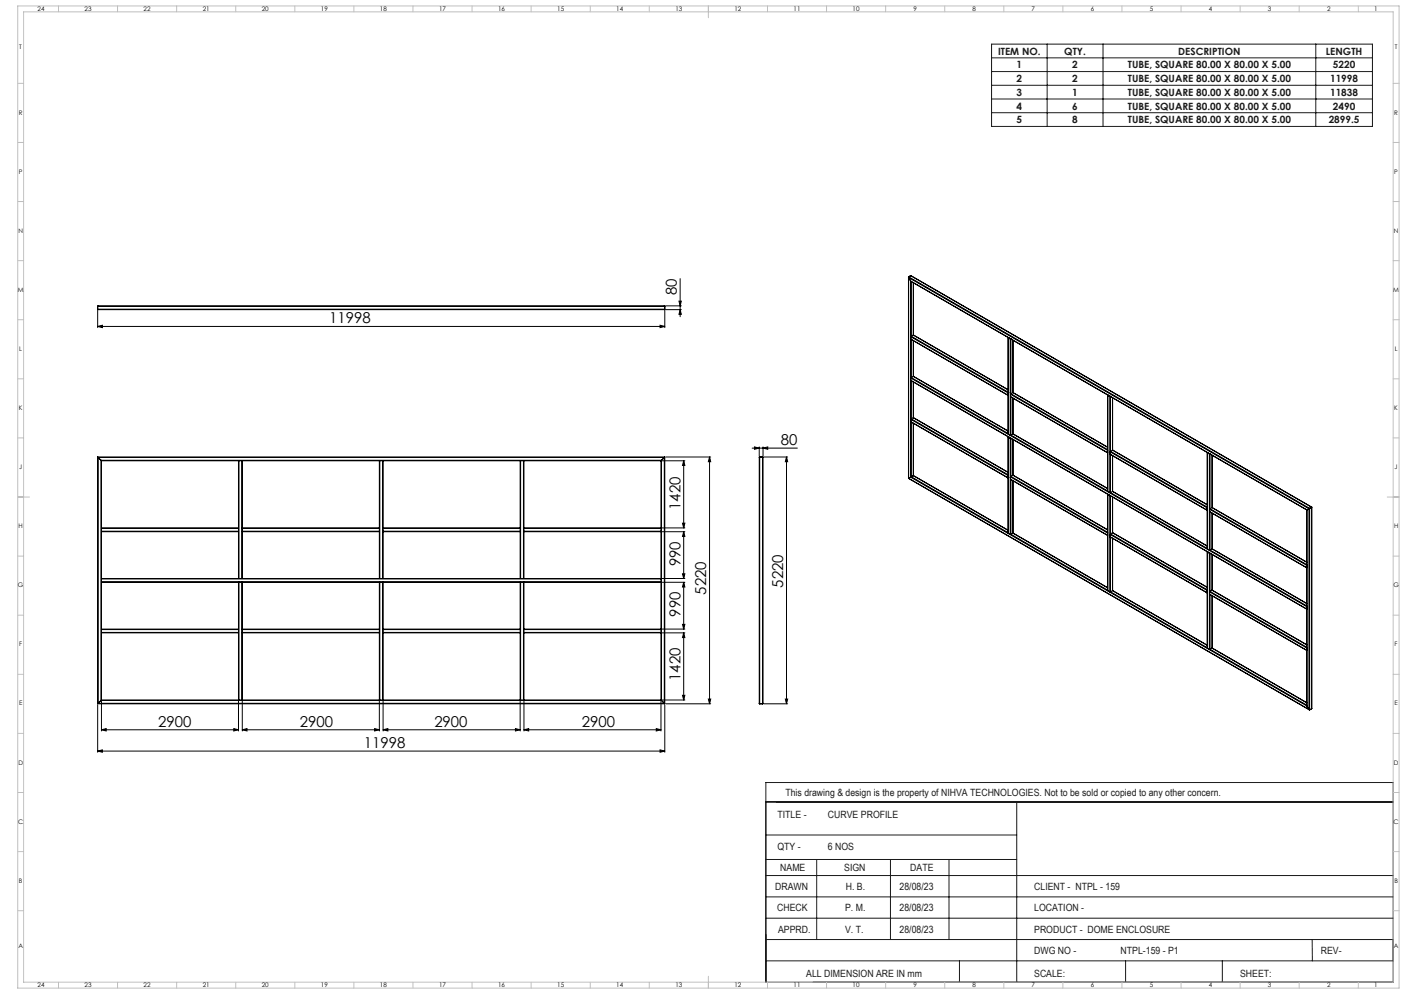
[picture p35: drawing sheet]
<svg xmlns="http://www.w3.org/2000/svg" width="1189mm" height="841mm" viewBox="0 0 1189 841" stroke-linecap="round" stroke-linejoin="round" font-family="sans-serif">
<defs><g id="words">
<g font-size="12.7">
<text x="573" y="250" transform="rotate(-90 573 250)">80</text>
<text x="279" y="273">11998</text>
<text x="661" y="376">80</text>
<text x="576" y="432" transform="rotate(-90 576 432)">1420</text>
<text x="576" y="479" transform="rotate(-90 576 479)">990</text>
<text x="663" y="497" transform="rotate(-90 663 497)">5220</text>
<text x="598" y="503" transform="rotate(-90 598 503)">5220</text>
<text x="576" y="522" transform="rotate(-90 576 522)">990</text>
<text x="576" y="576" transform="rotate(-90 576 576)">1420</text>
<text x="134" y="615">2900</text>
<text x="254" y="615">2900</text>
<text x="368" y="615">2900</text>
<text x="493" y="615">2900</text>
<text x="308" y="633">11998</text>
</g>
<g font-size="8.5" fill="#191924">
<text x="845" y="46">ITEM NO.</text>
<text x="901" y="46">QTY.</text>
<text x="997" y="46">DESCRIPTION</text>
<text x="1122" y="46">LENGTH</text>
<text x="860" y="58">1</text>
<text x="907" y="58">2</text>
<text x="954" y="58">TUBE, SQUARE 80.00 X 80.00 X 5.00</text>
<text x="1128" y="58">5220</text>
<text x="860" y="70">2</text>
<text x="907" y="70">2</text>
<text x="954" y="70">TUBE, SQUARE 80.00 X 80.00 X 5.00</text>
<text x="1126" y="70">11998</text>
<text x="860" y="81">3</text>
<text x="907" y="81">1</text>
<text x="954" y="81">TUBE, SQUARE 80.00 X 80.00 X 5.00</text>
<text x="1126" y="81">11838</text>
<text x="860" y="93">4</text>
<text x="907" y="93">6</text>
<text x="954" y="93">TUBE, SQUARE 80.00 X 80.00 X 5.00</text>
<text x="1128" y="93">2490</text>
<text x="860" y="104">5</text>
<text x="907" y="104">8</text>
<text x="954" y="104">TUBE, SQUARE 80.00 X 80.00 X 5.00</text>
<text x="1124" y="104">2899.5</text>
<text x="665" y="674">This drawing &amp; design is the property of NIHVA TECHNOLOGIES. Not to be sold or copied to any other concern.</text>
<text x="658" y="692">TITLE -</text>
<text x="701" y="692">CURVE PROFILE</text>
<text x="658" y="719">QTY -</text>
<text x="701" y="719">6 NOS</text>
<text x="660" y="737">NAME</text>
<text x="714" y="737">SIGN</text>
<text x="770" y="737">DATE</text>
<text x="656" y="753">DRAWN</text>
<text x="716" y="753">H. B.</text>
<text x="761" y="753">28/08/23</text>
<text x="875" y="753">CLIENT - NTPL - 159</text>
<text x="658" y="771">CHECK</text>
<text x="715" y="771">P. M.</text>
<text x="761" y="771">28/08/23</text>
<text x="875" y="771">LOCATION -</text>
<text x="659" y="789">APPRD.</text>
<text x="715" y="789">V. T.</text>
<text x="761" y="789">28/08/23</text>
<text x="875" y="789">PRODUCT - DOME ENCLOSURE</text>
<text x="875" y="807">DWG NO -</text>
<text x="948" y="807">NTPL-159 - P1</text>
<text x="1118" y="807">REV-</text>
<text x="682" y="826">ALL DIMENSION ARE IN mm</text>
<text x="875" y="826">SCALE:</text>
<text x="1049" y="826">SHEET:</text>
</g>
<g font-size="5.3">
<text x="32" y="9">24</text>
<text x="72" y="9">23</text>
<text x="122" y="9">22</text>
<text x="172" y="9">21</text>
<text x="222" y="9">20</text>
<text x="272" y="9">19</text>
<text x="322" y="9">18</text>
<text x="372" y="9">17</text>
<text x="422" y="9">16</text>
<text x="472" y="9">15</text>
<text x="522" y="9">14</text>
<text x="572" y="9">13</text>
<text x="622" y="9">12</text>
<text x="672" y="9">11</text>
<text x="722" y="9">10</text>
<text x="773" y="9">9</text>
<text x="823" y="9">8</text>
<text x="873" y="9">7</text>
<text x="923" y="9">6</text>
<text x="973" y="9">5</text>
<text x="1023" y="9">4</text>
<text x="1073" y="9">3</text>
<text x="1123" y="9">2</text>
<text x="1163" y="9">1</text>
<text x="16" y="42">T</text>
<text x="1180" y="42">T</text>
<text x="16" y="97">R</text>
<text x="1180" y="97">R</text>
<text x="16" y="147">P</text>
<text x="1180" y="147">P</text>
<text x="16" y="197">N</text>
<text x="1180" y="197">N</text>
<text x="15" y="247">M</text>
<text x="1179" y="247">M</text>
<text x="16" y="297">L</text>
<text x="1180" y="297">L</text>
<text x="16" y="347">K</text>
<text x="1180" y="347">K</text>
<text x="16" y="397">J</text>
<text x="1180" y="397">J</text>
<text x="16" y="447">H</text>
<text x="1180" y="447">H</text>
<text x="15" y="497">G</text>
<text x="1179" y="497">G</text>
<text x="16" y="547">F</text>
<text x="1180" y="547">F</text>
<text x="16" y="597">E</text>
<text x="1180" y="597">E</text>
<text x="16" y="647">D</text>
<text x="1180" y="647">D</text>
<text x="15" y="697">C</text>
<text x="1179" y="697">C</text>
<text x="16" y="747">B</text>
<text x="1180" y="747">B</text>
<text x="16" y="802">A</text>
<text x="1180" y="802">A</text>
<text x="32" y="835">24</text>
<text x="72" y="835">23</text>
<text x="122" y="835">22</text>
<text x="172" y="835">21</text>
<text x="222" y="835">20</text>
<text x="272" y="835">19</text>
<text x="322" y="835">18</text>
<text x="372" y="835">17</text>
<text x="422" y="835">16</text>
<text x="472" y="835">15</text>
<text x="522" y="835">14</text>
<text x="572" y="835">13</text>
<text x="622" y="835">12</text>
<text x="672" y="835">11</text>
<text x="722" y="835">10</text>
<text x="773" y="835">9</text>
<text x="823" y="835">8</text>
<text x="873" y="835">7</text>
<text x="923" y="835">6</text>
<text x="973" y="835">5</text>
<text x="1023" y="835">4</text>
<text x="1073" y="835">3</text>
<text x="1123" y="835">2</text>
<text x="1163" y="835">1</text>
</g>
</g></defs>
<g fill="none" stroke="#000" stroke-width=".85">
<path d="M576 236v32M769 234v171M769 234v1M769 234l339 196M769 235l339 195M769 235l2 3M769 235v170M771 233l339 196M771 238l335 193M771 233l-2 1M771 238v166M771 238v46"/>
<path d="M773 239v45M83 259h480M83 259v3M563 259v3M563 259h14M575 255h2l-1 4zM83 276l4-1v2zM83 263v14M83 276h480M83 262h480M559 275l4 1-4 1zM563 263v14"/>
<path d="M563 262h14M576 262l1 4h-2zM771 287l82 47M771 285v2M771 285l82 47M771 284v1M771 284l82 48M771 287v32M773 284l80 46M773 284h-2M773 288v30M853 286v81"/>
<path d="M853 286l2 1M853 286h.1M855 287h.1M855 287v81M855 287v46M857 288v44M771 320v2M771 320l335 193M771 319v1M771 319l82 48M773 318l80 47M773 318l-2 1"/>
<path d="M771 322l335 193v-2M771 322h.1M771 322v32M773 323v30M853 332v2M853 332h.1M853 334h.1M855 334l82 47M855 336h.1M855 336l82 47M855 334v2M855 333v1"/>
<path d="M855 333l82 47M855 336v32M857 332l80 46M857 337v30M857 332l-2 1M857 332h.1M938 334h.1M938 334l1 1M939 335h1M939 335l-2-1v82M939 335v82M939 335h.1"/>
<path d="M940 336v46M941 337v44M771 357l82 47M771 355l82 47M771 355v2M771 354v1M771 354l82 48M771 357v46M773 353l80 47M773 353l-2 1M773 358v44M637 379h38"/>
<path d="M638 378l5 1-5 1zM643 378v8M646 379l4-1v2zM646 378v8M853 370v81M853 369v1M853 367l2 1M853 370l2 1M853 370h.1M855 368h.1M855 371h.1M855 371v81"/>
<path d="M855 371v32M855 368l82 47M857 372v30M857 367l80 46M857 367l-2 1M857 367h.1M83 387h.1M83 387v208M83 387h480M83 387h479M83 387l2 2M85 389l1 1"/>
<path d="M85 389h475M85 389v204M86 390v57M86 390h116M202 390h.1M202 390v57M202 390h3M202 390v99M205 390h.1M205 390v99M205 390v57M205 390h116"/>
<path d="M321 390h.1M321 390v57M321 390h3M321 390v99M324 390h.1M324 390v99M324 390v57M324 390h116M440 390h1M440 390v57M441 390h2M441 390v99"/>
<path d="M443 390h.1M443 390v99M443 390v57M443 390h116M559 390v57M560 389l-1 1M560 389v204M560 390h20M562 387v208M562 387l-2 2M563 387h-1M563 387v208"/>
<path d="M564 387h37M579 390l1 4h-2zM579 390v57M600 387l1 4h-2zM600 387v208M643 387v208M643 387h2M645 387h1l-1 208M645 387v208M646 387h21M666 387l1 4h-2zM666 387v208"/>
<path d="M937 383h.1M937 381v2M937 381h.1M939 384l83 48-1-2M939 384h1M939 382v2M939 382l82 48M940 382h-1M940 382l82 47M940 385v32M941 381l81 46M941 386v30"/>
<path d="M941 381l-1 1M1022 383h.1M1022 383l2 1M1023 384h1M1023 384l-1-1v81M1023 384v81M1024 384h.1M1024 384v46M1026 385v44M769 405l339 196M769 405h.1M769 405l339 195"/>
<path d="M771 404l335 193M771 404l-2 1M771 403v1M771 403l82 48M773 402l-2 1M773 402l80 47M773 402h.1M853 402v2M853 402h.1M853 404h.1M855 405v1M855 405l82 48"/>
<path d="M855 404l82 47M855 404v1M855 403v1M855 403l82 47v1M855 406v46M857 402l80 46M857 407v44M857 402l-2 1M857 402h.1M937 416h.1M937 418v82M937 418l2 1"/>
<path d="M937 416l2 1M938 418h.1M938 418l1 1M939 417h1M939 419h1M939 419v82M939 419h.1M940 420v32M940 417l82 47M941 416l81 46M941 416l-1 1M942 416l80 46"/>
<path d="M942 416h.1M941 420v31M1022 432h.1M1022 430h.1M1022 429l-1 1M1022 429h.1M1024 433l82 47M1024 431v2M1024 431l82 47M1024 430v1M1024 430l82 48M1024 433v32"/>
<path d="M1026 429l80 47M1026 429l-2 1M1026 434v30M1026 429h.1M1106 431v166M1106 431h.1M1108 430v170M1108 430l-2 1M1108 430h.1M1108 430v171M1110 429h.1M1110 429l-2 1"/>
<path d="M1110 429v171M86 449v1M86 447h.1M86 447v2M86 450v39M86 447h116M86 450h116M86 449h116M202 449v1M202 447h.1M202 447v2M202 450v39"/>
<path d="M205 449v1M205 447h.1M205 447v2M205 450v39M205 447h116M205 450h116M205 449h116M321 449v1M321 447h.1M321 447v2M321 450v39M324 449v1"/>
<path d="M324 447h.1M324 447v2M324 450v39M324 447h116M324 450h116M324 449h116M440 449v1M440 447h.1M440 447v2M440 450v39M443 449v1M443 447h.1"/>
<path d="M443 447v2M443 450v39M443 447h116M443 450h116M443 449h116M559 449v1M559 447h.1M559 447v2M559 450v39M560 447h20M560 450h20M578 443h2l-1 4z"/>
<path d="M579 450l1 4h-2zM579 450v39M853 451l2 1M855 452h.1M855 452l82 47M857 451l-2 1M857 451l80 46M857 451h.1M937 453h.1M937 451v2M937 451h.1M939 454l83 48-1-2"/>
<path d="M939 454h1M939 452l82 48M939 452v2M940 452l82 47-1 1M940 452h-1M940 454v47M941 455v45M941 451l-1 1M941 451l81 46zM1022 464h.1M1022 467v81M1022 467h.1"/>
<path d="M1022 464l1 1M1022 467l1 1M1022 467l2 1M1023 465h1M1023 468v81M1024 468h-1M1024 468h.1M1024 468v32M1024 465l82 48M1026 464l80 47M1026 464l-2 1M1026 469v30"/>
<path d="M1106 478v2M1106 478h.1M86 492v1M86 489v1M86 490v2M86 493v39M86 489h116M86 493h116M86 492h473M86 490h473M202 489h.1M202 493h.1"/>
<path d="M202 493v39M202 489h3M202 493h3M202 493v99M205 489h.1M205 493h.1M205 493v99M205 493v39M205 489h116M205 493h116M321 489h.1M321 493h.1"/>
<path d="M321 493v39M321 489h3M321 493h3M321 493v99M324 489h.1M324 493h.1M324 493v99M324 493v39M324 489h116M324 493h116M440 489h1M440 493h1"/>
<path d="M440 493v39M441 489h2M441 493h2M441 493v99M443 489h.1M443 493h.1M443 493v99M443 493v39M443 489h116M443 493h116M559 492v1M559 489v1"/>
<path d="M559 490v2M559 493v39M560 489h20M560 493h20M578 485h2l-1 4zM579 493l1 4h-2zM579 493v39M937 500h.1M937 500l2 1M941 500l81 46M941 500l-1 1M942 500h-1"/>
<path d="M1022 499h.1M1026 499l80 47M1026 499l-2 1M1026 499h.1M1106 480h.1M939 501h1M940 501l82 47M1022 501h.1M1024 503h.1M1024 501l82 47M1024 503l82 47M1024 501v2"/>
<path d="M1024 500v1M1024 500l82 48M1024 503v46M1026 504v44M1106 515h.1M1106 513h.1M86 535h.1M86 532v1M86 533v2M86 535v57M86 532h116M86 535h116"/>
<path d="M86 533h116M202 535h.1M202 532v1M202 533v2M202 535v57M205 532v1M205 535h.1M205 533v2M205 535v57M205 532h116M205 535h116M205 533h116"/>
<path d="M321 532v1M321 535h.1M321 533v2M321 535v57M324 535h.1M324 532v1M324 533v2M324 535v57M324 532h116M324 535h116M324 533h116M440 535h.1"/>
<path d="M440 532v1M440 533v2M440 535v57M443 532v1M443 535h.1M443 533v2M443 535v57M443 532h116M443 535h116M443 533h116M559 532v1M559 535h.1"/>
<path d="M559 533v2M559 535v57M560 532h20M560 535h20M578 528h2l-1 4zM579 535l1 4h-2zM579 535v57M1022 548h.1M1022 548l1 1M1023 549h1M1024 549l82 48M1026 548l80 47"/>
<path d="M1026 548l-2 1M1106 548v2M1106 550h.1M1106 548h.1M83 595h480M83 596v40M83 595h.1M83 595h479M85 593h475M85 593l-2 2M86 592l-1 1M86 592h116"/>
<path d="M86 593v25M202 592h.1M202 593v25M202 592h3M205 592h.1M205 592h116M205 593v25M321 592h.1M321 593v25M321 592h3M324 592h.1M324 592h116"/>
<path d="M324 593v25M440 592h1M440 593v25M441 592h2M443 592h.1M443 592h116M443 593v25M559 592l1 1M559 593v25M560 593l2 2M560 592h20M562 595h1"/>
<path d="M563 596v40M564 595h37M578 588h2l-1 4zM599 591h2l-1 4zM643 595h2M646 595h21M665 591h2l-1 4zM1106 597l2 3M1110 600l-2 1M1110 599v1M86 617l4-1v2zM86 617h116"/>
<path d="M198 616l4 1-4 1zM205 617l4-1v2zM205 617h116M317 616l4 1-4 1zM324 617l4-1v2zM324 617h116M436 616l4 1-4 1zM443 617l4-1v2zM443 617h116M555 616l4 1-4 1zM1108 600v1M83 635l4-1v2z"/>
<path d="M83 635h480M559 634l4 1-4 1zM648 678v153"/>
</g>
<g fill="none" stroke="#191924" stroke-width=".85">
<path d="M839 37h322v70h-322zM886 37v70M933 37v70M1114 37v70M839 49h322M839 61h322M839 72h322M839 84h322M839 95h322M648 662h531v169h-531zM648 678h531M860 678v153"/>
<path d="M648 706h212M648 727h212M691 727v68M754 727v68M803 727v68M648 759h531M648 741h531M648 777h531M648 795h531M1110 795l1 18M648 813h531M812 813v18"/>
<path d="M953 813v18M1034 813v18"/>
</g>
<g fill="none" stroke="#c0c0c0" stroke-width=".85">
<path d="M15 5h1169v831h-1169zM20 10h1159v821h-1159zM49 5v5M99 5v5M149 5v5M199 5v5M249 5v5M299 5v5M349 5v5M399 5v5M449 5v5M499 5v5"/>
<path d="M549 5v5M599 5v10M649 5v5M699 5v5M749 5v5M799 5v5M849 5v5M899 5v5M949 5v5M999 5v5M1049 5v5M1099 5v5"/>
<path d="M1149 5v5M15 71h5M1179 71h5M15 121h5M1179 121h5M15 171h5M1179 171h5M15 221h5M1179 221h5M15 271h5M1179 271h5M15 321h5"/>
<path d="M1179 321h5M15 371h5M1179 371h5M15 421h10M1174 421h10M15 471h5M1179 471h5M15 521h5M1179 521h5M15 571h5M1179 571h5M15 621h5"/>
<path d="M1179 621h5M15 671h5M1179 671h5M15 721h5M1179 721h5M15 771h5M1179 771h5M49 831v5M99 831v5M149 831v5M199 831v5M249 831v5"/>
<path d="M299 831v5M349 831v5M399 831v5M449 831v5M499 831v5M549 831v5M599 826v10M649 831v5M699 831v5M749 831v5M799 831v5M849 831v5"/>
<path d="M899 831v5M949 831v5M999 831v5M1049 831v5M1099 831v5M1149 831v5"/>
</g>
<g fill="#000">
<path d="M559 275l4 1-4 1zM83 276l4-1v2z"/>
<path d="M576 262l1 4h-2zM575 255h2l-1 4z"/>
<path d="M646 379l4-1v2zM638 378l5 1-5 1z"/>
<path d="M600 387l1 4h-2zM599 591h2l-1 4zM579 390l1 4h-2zM578 443h2l-1 4zM579 450l1 4h-2zM578 485h2l-1 4zM579 493l1 4h-2zM578 528h2l-1 4zM579 535l1 4h-2zM578 588h2l-1 4z"/>
<path d="M666 387l1 4h-2zM665 591h2l-1 4z"/>
<path d="M443 617l4-1v2zM555 616l4 1-4 1z"/>
<path d="M83 635l4-1v2zM559 634l4 1-4 1zM86 617l4-1v2zM198 616l4 1-4 1zM205 617l4-1v2zM317 616l4 1-4 1zM324 617l4-1v2zM436 616l4 1-4 1z"/>
</g>
<use href="#words"/>
</svg>
